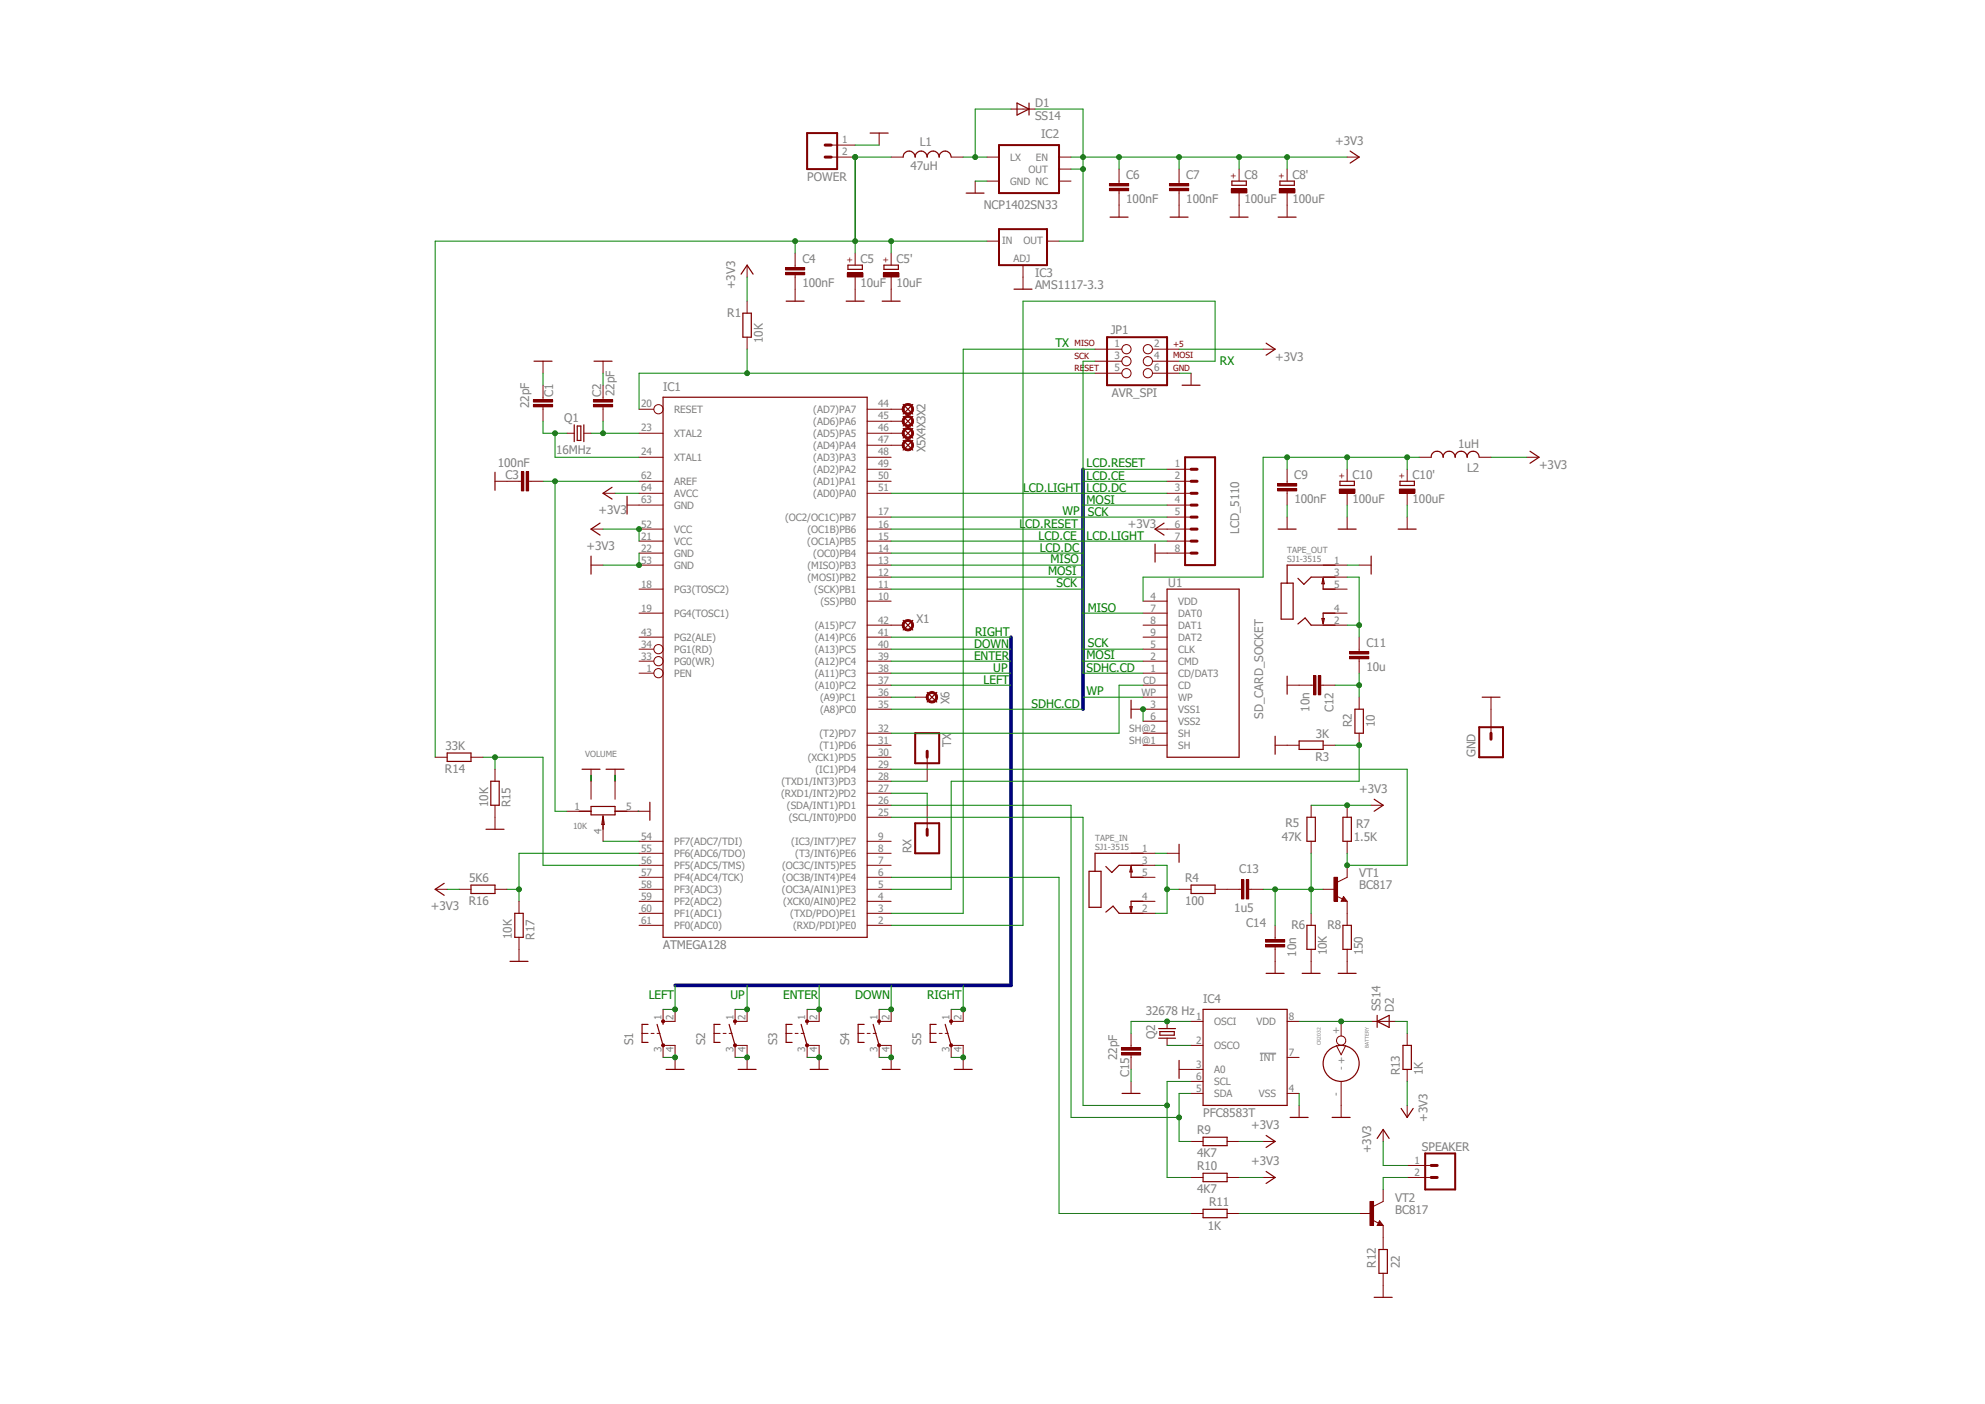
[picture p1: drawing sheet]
<svg xmlns="http://www.w3.org/2000/svg" width="420mm" height="297mm" viewBox="0 0 420 297" stroke-linecap="round" stroke-linejoin="round" font-family="sans-serif">
<defs><g id="words">
<g font-size="2.5" fill="#808080">
<text x="219" y="22.6">D1</text>
<text x="219" y="25.4">SS14</text>
<text x="220.3" y="29.2">IC2</text>
<text x="194.6" y="30.9">L1</text>
<text x="282.5" y="30.7">+3V3</text>
<text x="170.8" y="38.3">POWER</text>
<text x="192.7" y="36">47uH</text>
<text x="238.3" y="37.9">C6</text>
<text x="251" y="37.9">C7</text>
<text x="263.3" y="37.8">C8</text>
<text x="273.5" y="37.8">C8'</text>
<text x="208.1" y="44.2">NCP1402SN33</text>
<text x="238.3" y="43">100nF</text>
<text x="251" y="43">100nF</text>
<text x="263.3" y="42.9">100uF</text>
<text x="273.5" y="42.9">100uF</text>
<text x="169.8" y="55.7">C4</text>
<text x="182.1" y="55.6">C5</text>
<text x="189.7" y="55.6">C5'</text>
<text x="219" y="58.6">IC3</text>
<text x="155.5" y="61.2" transform="rotate(-90 155.5 61.2)">+3V3</text>
<text x="169.8" y="60.8">100nF</text>
<text x="182.1" y="60.7">10uF</text>
<text x="189.7" y="60.7">10uF</text>
<text x="219" y="61.2">AMS1117-3.3</text>
<text x="153.9" y="67">R1</text>
<text x="235" y="70.6">JP1</text>
<text x="161.4" y="72.6" transform="rotate(-90 161.4 72.6)">10K</text>
<text x="269.8" y="76.4">+3V3</text>
<text x="130" y="83.8" transform="rotate(-90 130 83.8)">22pF</text>
<text x="140.3" y="82.8">IC1</text>
<text x="112" y="86.3" transform="rotate(-90 112 86.3)">22pF</text>
<text x="117.1" y="84" transform="rotate(-90 117.1 84)">C1</text>
<text x="119.4" y="89.4">Q1</text>
<text x="127.2" y="84" transform="rotate(-90 127.2 84)">C2</text>
<text x="235.2" y="84">AVR_SPI</text>
<text x="117.6" y="96">16MHz</text>
<text x="195.8" y="95.7" transform="rotate(-90 195.8 95.7)">X5X4X3X2</text>
<text x="308.5" y="94.7">1uH</text>
<text x="105.3" y="98.9">100nF</text>
<text x="107" y="101.4">C3</text>
<text x="273.8" y="101.4">C9</text>
<text x="286.2" y="101.3">C10</text>
<text x="298.9" y="101.3">C10'</text>
<text x="310.4" y="99.8">L2</text>
<text x="325.6" y="99.3">+3V3</text>
<text x="273.9" y="106.5">100nF</text>
<text x="286.2" y="106.4">100uF</text>
<text x="298.9" y="106.4">100uF</text>
<text x="126.7" y="108.7">+3V3</text>
<text x="238.6" y="111.7">+3V3</text>
<text x="262.2" y="113" transform="rotate(-90 262.2 113)">LCD_5110</text>
<text x="124.1" y="116.2">+3V3</text>
<text x="247.2" y="124.1">U1</text>
<text x="193.9" y="131.9">X1</text>
<text x="289.1" y="137">C11</text>
<text x="289.1" y="142">10u</text>
<text x="200.9" y="149" transform="rotate(-90 200.9 149)">X6</text>
<text x="267.3" y="152.1" transform="rotate(-90 267.3 152.1)">SD_CARD_SOCKET</text>
<text x="277" y="150.6" transform="rotate(-90 277 150.6)">10n</text>
<text x="282.1" y="150.7" transform="rotate(-90 282.1 150.7)">C12</text>
<text x="286.1" y="153.8" transform="rotate(-90 286.1 153.8)">R2</text>
<text x="290.9" y="153.8" transform="rotate(-90 290.9 153.8)">10</text>
<text x="94.2" y="158.7">33K</text>
<text x="201.3" y="158" transform="rotate(-90 201.3 158)">TX</text>
<text x="278.3" y="161">R3</text>
<text x="278.4" y="156.1">3K</text>
<text x="312.2" y="160.2" transform="rotate(-90 312.2 160.2)">GND</text>
<text x="94.2" y="163.5">R14</text>
<text x="287.6" y="167.8">+3V3</text>
<text x="103.3" y="170.7" transform="rotate(-90 103.3 170.7)">10K</text>
<text x="108" y="170.8" transform="rotate(-90 108 170.8)">R15</text>
<text x="271.2" y="178">47K</text>
<text x="272" y="174.9">R5</text>
<text x="286.4" y="178">1.5K</text>
<text x="286.9" y="175.2">R7</text>
<text x="192.9" y="180.5" transform="rotate(-90 192.9 180.5)">RX</text>
<text x="262.2" y="184.7">C13</text>
<text x="287.6" y="185.6">VT1</text>
<text x="99.2" y="191.4">R16</text>
<text x="99.3" y="186.6">5K6</text>
<text x="250.7" y="191.4">100</text>
<text x="250.7" y="186.7">R4</text>
<text x="287.6" y="188.1">BC817</text>
<text x="91.1" y="192.4">+3V3</text>
<text x="261.2" y="192.8">1u5</text>
<text x="263.7" y="196.1">C14</text>
<text x="273.2" y="196.5">R6</text>
<text x="280.8" y="196.5">R8</text>
<text x="108.3" y="198.7" transform="rotate(-90 108.3 198.7)">10K</text>
<text x="113.1" y="198.8" transform="rotate(-90 113.1 198.8)">R17</text>
<text x="140.3" y="200.8">ATMEGA128</text>
<text x="274.2" y="202.4" transform="rotate(-90 274.2 202.4)">10n</text>
<text x="280.7" y="202.1" transform="rotate(-90 280.7 202.1)">10K</text>
<text x="288.3" y="202.1" transform="rotate(-90 288.3 202.1)">150</text>
<text x="242.4" y="214.8">32678 Hz</text>
<text x="254.6" y="212.3">IC4</text>
<text x="292.1" y="214" transform="rotate(-90 292.1 214)">SS14</text>
<text x="294.9" y="214" transform="rotate(-90 294.9 214)">D2</text>
<text x="133.9" y="221.2" transform="rotate(-90 133.9 221.2)">S1</text>
<text x="149.2" y="221.2" transform="rotate(-90 149.2 221.2)">S2</text>
<text x="164.4" y="221.2" transform="rotate(-90 164.4 221.2)">S3</text>
<text x="179.7" y="221.2" transform="rotate(-90 179.7 221.2)">S4</text>
<text x="194.9" y="221.2" transform="rotate(-90 194.9 221.2)">S5</text>
<text x="244.4" y="219.9" transform="rotate(-90 244.4 219.9)">Q2</text>
<text x="236.4" y="224.3" transform="rotate(-90 236.4 224.3)">22pF</text>
<text x="238.9" y="227.9" transform="rotate(-90 238.9 227.9)">C15</text>
<text x="296.2" y="227.5" transform="rotate(-90 296.2 227.5)">R13</text>
<text x="301" y="227.5" transform="rotate(-90 301 227.5)">1K</text>
<text x="253.3" y="239.9">R9</text>
<text x="254.6" y="236.4">PFC8583T</text>
<text x="264.7" y="238.9">+3V3</text>
<text x="302.1" y="237.3" transform="rotate(-90 302.1 237.3)">+3V3</text>
<text x="253.3" y="244.8">4K7</text>
<text x="290.1" y="244" transform="rotate(-90 290.1 244)">+3V3</text>
<text x="300.8" y="243.5">SPEAKER</text>
<text x="253.3" y="247.6">R10</text>
<text x="264.7" y="246.6">+3V3</text>
<text x="253.3" y="252.4">4K7</text>
<text x="255.8" y="255.2">R11</text>
<text x="295.2" y="256.7">BC817</text>
<text x="295.2" y="254.2">VT2</text>
<text x="255.5" y="260.3">1K</text>
<text x="291.1" y="268.1" transform="rotate(-90 291.1 268.1)">R12</text>
<text x="296.2" y="268.3" transform="rotate(-90 296.2 268.3)">22</text>
</g>
<g font-size="2.5" fill="#008000">
<text x="223.3" y="73.4">TX</text>
<text x="258.1" y="77.2">RX</text>
<text x="229.9" y="98.8">LCD.RESET</text>
<text x="229.9" y="101.6">LCD.CE</text>
<text x="216.5" y="104.1">LCD.LIGHT</text>
<text x="229.9" y="104.1">LCD.DC</text>
<text x="229.9" y="106.6">MOSI</text>
<text x="215.7" y="111.7">LCD.RESET</text>
<text x="224.8" y="108.9">WP</text>
<text x="230.2" y="109.2">SCK</text>
<text x="219.8" y="114.2">LCD.CE</text>
<text x="220" y="116.8">LCD.DC</text>
<text x="222.3" y="119">MISO</text>
<text x="229.9" y="114.2">LCD.LIGHT</text>
<text x="221.8" y="121.6">MOSI</text>
<text x="223.6" y="124.1">SCK</text>
<text x="230.2" y="129.5">MISO</text>
<text x="206.1" y="137.1">DOWN</text>
<text x="206.3" y="134.5">RIGHT</text>
<text x="230.2" y="136.8">SCK</text>
<text x="206.1" y="139.6">ENTER</text>
<text x="210.1" y="142.2">UP</text>
<text x="229.9" y="139.4">MOSI</text>
<text x="229.9" y="142.2">SDHC.CD</text>
<text x="208.1" y="144.7">LEFT</text>
<text x="218.2" y="149.8">SDHC.CD</text>
<text x="229.9" y="147">WP</text>
<text x="137.2" y="211.2">LEFT</text>
<text x="154.5" y="211.2">UP</text>
<text x="165.7" y="211.2">ENTER</text>
<text x="180.9" y="211.2">DOWN</text>
<text x="196.2" y="211.2">RIGHT</text>
</g>
<g font-size="2.1" fill="#808080">
<text x="178.2" y="30.4">1</text>
<text x="178.2" y="32.9">2</text>
<text x="213.7" y="34">LX</text>
<text x="219.2" y="34">EN</text>
<text x="213.7" y="39.1">GND NC</text>
<text x="217.6" y="36.5">OUT</text>
<text x="212" y="51.6">IN</text>
<text x="216.6" y="51.6">OUT</text>
<text x="214.4" y="55.3">ADJ</text>
<text x="235.8" y="73.5">1</text>
<text x="235.8" y="76">3</text>
<text x="244.2" y="73.5">2</text>
<text x="244.2" y="76">4</text>
<text x="235.8" y="78.6">5</text>
<text x="244.2" y="78.6">6</text>
<text x="135.7" y="86.2">20</text>
<text x="142.6" y="87.3">RESET</text>
<text x="172.1" y="89.9">(AD6)PA6</text>
<text x="172.1" y="87.3">(AD7)PA7</text>
<text x="185.8" y="88.7">45</text>
<text x="185.8" y="86.2">44</text>
<text x="135.7" y="91.3">23</text>
<text x="142.6" y="92.4">XTAL2</text>
<text x="172.1" y="92.4">(AD5)PA5</text>
<text x="172.1" y="95">(AD4)PA4</text>
<text x="185.8" y="91.3">46</text>
<text x="185.8" y="93.8">47</text>
<text x="135.7" y="101.4">62</text>
<text x="135.7" y="96.4">24</text>
<text x="142.6" y="97.5">XTAL1</text>
<text x="172.1" y="97.5">(AD3)PA3</text>
<text x="172.1" y="100">(AD2)PA2</text>
<text x="185.8" y="96.4">48</text>
<text x="185.8" y="98.9">49</text>
<text x="185.8" y="101.4">50</text>
<text x="248.5" y="98.9">1</text>
<text x="248.5" y="101.4">2</text>
<text x="135.7" y="104">64</text>
<text x="135.7" y="106.5">63</text>
<text x="142.6" y="105.1">AVCC</text>
<text x="142.6" y="107.7">GND</text>
<text x="142.6" y="102.6">AREF</text>
<text x="172.1" y="102.6">(AD1)PA1</text>
<text x="172.1" y="105.1">(AD0)PA0</text>
<text x="185.8" y="104">51</text>
<text x="248.5" y="104">3</text>
<text x="248.5" y="106.5">4</text>
<text x="135.7" y="111.6">52</text>
<text x="142.6" y="112.7">VCC</text>
<text x="166.1" y="110.2">(OC2/OC1C)PB7</text>
<text x="170.9" y="112.7">(OC1B)PB6</text>
<text x="185.8" y="109.1">17</text>
<text x="185.8" y="111.6">16</text>
<text x="248.5" y="109.1">5</text>
<text x="248.5" y="111.6">6</text>
<text x="135.7" y="114.1">21</text>
<text x="135.7" y="119.2">53</text>
<text x="135.7" y="116.7">22</text>
<text x="142.6" y="115.2">VCC</text>
<text x="142.6" y="117.8">GND</text>
<text x="170.8" y="115.2">(OC1A)PB5</text>
<text x="172.1" y="117.8">(OC0)PB4</text>
<text x="185.8" y="114.1">15</text>
<text x="185.8" y="116.7">14</text>
<text x="185.8" y="119.2">13</text>
<text x="248.5" y="114.1">7</text>
<text x="248.5" y="116.7">8</text>
<text x="282.3" y="119.2">1</text>
<text x="135.7" y="124.3">18</text>
<text x="142.6" y="120.3">GND</text>
<text x="142.6" y="125.4">PG3(TOSC2)</text>
<text x="170.9" y="120.3">(MISO)PB3</text>
<text x="170.9" y="122.9">(MOSI)PB2</text>
<text x="172.3" y="125.4">(SCK)PB1</text>
<text x="185.8" y="121.8">12</text>
<text x="185.8" y="124.3">11</text>
<text x="282.3" y="121.8">3</text>
<text x="282.3" y="124.3">5</text>
<text x="135.7" y="129.4">19</text>
<text x="142.6" y="130.5">PG4(TOSC1)</text>
<text x="173.6" y="127.9">(SS)PB0</text>
<text x="185.8" y="131.9">42</text>
<text x="185.8" y="126.8">10</text>
<text x="243.5" y="126.8">4</text>
<text x="243.5" y="129.4">7</text>
<text x="243.5" y="131.9">8</text>
<text x="249.3" y="127.9">VDD</text>
<text x="249.3" y="130.5">DAT0</text>
<text x="282.3" y="129.4">4</text>
<text x="282.3" y="131.9">2</text>
<text x="135.7" y="137">34</text>
<text x="135.7" y="134.5">43</text>
<text x="142.6" y="135.6">PG2(ALE)</text>
<text x="172.4" y="133">(A15)PC7</text>
<text x="172.4" y="135.6">(A14)PC6</text>
<text x="185.8" y="134.5">41</text>
<text x="185.8" y="137">40</text>
<text x="243.5" y="137">5</text>
<text x="243.5" y="134.5">9</text>
<text x="249.3" y="133">DAT1</text>
<text x="249.3" y="135.6">DAT2</text>
<text x="135.7" y="139.5">33</text>
<text x="136.8" y="142.1">1</text>
<text x="142.6" y="140.6">PG0(WR)</text>
<text x="142.6" y="138.1">PG1(RD)</text>
<text x="142.6" y="143.2">PEN</text>
<text x="172.4" y="138.1">(A13)PC5</text>
<text x="172.4" y="140.6">(A12)PC4</text>
<text x="172.4" y="143.2">(A11)PC3</text>
<text x="185.8" y="139.5">39</text>
<text x="185.8" y="142.1">38</text>
<text x="243.5" y="142.1">1</text>
<text x="243.5" y="139.5">2</text>
<text x="249.3" y="143.2">CD/DAT3</text>
<text x="249.3" y="140.6">CMD</text>
<text x="249.3" y="138.1">CLK</text>
<text x="172.4" y="145.7">(A10)PC2</text>
<text x="173.5" y="148.3">(A9)PC1</text>
<text x="185.8" y="144.6">37</text>
<text x="185.8" y="147.2">36</text>
<text x="185.8" y="149.7">35</text>
<text x="241.5" y="147.2">WP</text>
<text x="241.9" y="144.6">CD</text>
<text x="243.5" y="149.7">3</text>
<text x="249.3" y="148.3">WP</text>
<text x="249.3" y="145.7">CD</text>
<text x="173.4" y="155.9">(T2)PD7</text>
<text x="173.5" y="150.8">(A8)PC0</text>
<text x="185.8" y="154.8">32</text>
<text x="238.9" y="154.8">SH@2</text>
<text x="243.5" y="152.2">6</text>
<text x="249.3" y="150.8">VSS1</text>
<text x="249.3" y="153.3">VSS2</text>
<text x="249.3" y="155.9">SH</text>
<text x="170.9" y="161">(XCK1)PD5</text>
<text x="173.4" y="158.4">(T1)PD6</text>
<text x="185.8" y="157.3">31</text>
<text x="185.8" y="159.9">30</text>
<text x="238.9" y="157.3">SH@1</text>
<text x="249.3" y="158.4">SH</text>
<text x="165.4" y="166">(TXD1/INT3)PD3</text>
<text x="172.6" y="163.5">(IC1)PD4</text>
<text x="185.8" y="162.4">29</text>
<text x="185.8" y="164.9">28</text>
<text x="185.8" y="167.5">27</text>
<text x="121.6" y="171.3">1</text>
<text x="132.5" y="171.3">5</text>
<text x="165.3" y="168.6">(RXD1/INT2)PD2</text>
<text x="166.5" y="171.1">(SDA/INT1)PD1</text>
<text x="166.9" y="173.7">(SCL/INT0)PD0</text>
<text x="185.8" y="170">26</text>
<text x="185.8" y="172.6">25</text>
<text x="127.3" y="176.4" transform="rotate(-90 127.3 176.4)">4</text>
<text x="135.7" y="177.6">54</text>
<text x="142.6" y="178.7">PF7(ADC7/TDI)</text>
<text x="167.4" y="178.7">(IC3/INT7)PE7</text>
<text x="185.8" y="177.6">9</text>
<text x="135.7" y="185.3">57</text>
<text x="135.7" y="182.7">56</text>
<text x="135.7" y="180.2">55</text>
<text x="142.6" y="183.8">PF5(ADC5/TMS)</text>
<text x="142.6" y="181.3">PF6(ADC6/TDO)</text>
<text x="165.5" y="183.8">(OC3C/INT5)PE5</text>
<text x="168.3" y="181.3">(T3/INT6)PE6</text>
<text x="185.8" y="185.3">6</text>
<text x="185.8" y="182.7">7</text>
<text x="185.8" y="180.2">8</text>
<text x="241.6" y="180.2">1</text>
<text x="241.6" y="182.7">3</text>
<text x="241.6" y="185.3">5</text>
<text x="135.7" y="190.3">59</text>
<text x="135.7" y="187.8">58</text>
<text x="142.6" y="191.4">PF2(ADC2)</text>
<text x="142.6" y="188.9">PF3(ADC3)</text>
<text x="142.6" y="186.4">PF4(ADC4/TCK)</text>
<text x="165.4" y="188.9">(OC3A/AIN1)PE3</text>
<text x="165.5" y="186.4">(OC3B/INT4)PE4</text>
<text x="165.7" y="191.4">(XCK0/AIN0)PE2</text>
<text x="185.8" y="190.3">4</text>
<text x="185.8" y="187.8">5</text>
<text x="241.6" y="190.3">4</text>
<text x="135.7" y="195.4">61</text>
<text x="135.7" y="192.9">60</text>
<text x="142.6" y="196.5">PF0(ADC0)</text>
<text x="142.6" y="194">PF1(ADC1)</text>
<text x="167.2" y="194">(TXD/PDO)PE1</text>
<text x="167.8" y="196.5">(RXD/PDI)PE0</text>
<text x="185.8" y="195.4">2</text>
<text x="185.8" y="192.9">3</text>
<text x="241.6" y="192.9">2</text>
<text x="140" y="215.7" transform="rotate(-90 140 215.7)">1</text>
<text x="142.5" y="215.7" transform="rotate(-90 142.5 215.7)">2</text>
<text x="155.2" y="215.7" transform="rotate(-90 155.2 215.7)">1</text>
<text x="157.7" y="215.7" transform="rotate(-90 157.7 215.7)">2</text>
<text x="170.4" y="215.7" transform="rotate(-90 170.4 215.7)">1</text>
<text x="172.9" y="215.7" transform="rotate(-90 172.9 215.7)">2</text>
<text x="185.6" y="215.7" transform="rotate(-90 185.6 215.7)">1</text>
<text x="188.2" y="215.7" transform="rotate(-90 188.2 215.7)">2</text>
<text x="200.9" y="215.7" transform="rotate(-90 200.9 215.7)">1</text>
<text x="203.4" y="215.7" transform="rotate(-90 203.4 215.7)">2</text>
<text x="253.1" y="215.7">1</text>
<text x="272.7" y="215.7">8</text>
<text x="253.1" y="220.8">2</text>
<text x="256.9" y="216.8">OSCI</text>
<text x="256.9" y="221.9">OSCO</text>
<text x="265.9" y="216.8">VDD</text>
<text x="283.4" y="218.8" transform="rotate(-90 283.4 218.8)">+</text>
<text x="140" y="222.6" transform="rotate(-90 140 222.6)">3</text>
<text x="142.5" y="222.6" transform="rotate(-90 142.5 222.6)">4</text>
<text x="155.2" y="222.6" transform="rotate(-90 155.2 222.6)">3</text>
<text x="157.7" y="222.6" transform="rotate(-90 157.7 222.6)">4</text>
<text x="170.4" y="222.6" transform="rotate(-90 170.4 222.6)">3</text>
<text x="172.9" y="222.6" transform="rotate(-90 172.9 222.6)">4</text>
<text x="185.6" y="222.6" transform="rotate(-90 185.6 222.6)">3</text>
<text x="188.2" y="222.6" transform="rotate(-90 188.2 222.6)">4</text>
<text x="200.9" y="222.6" transform="rotate(-90 200.9 222.6)">3</text>
<text x="203.4" y="222.6" transform="rotate(-90 203.4 222.6)">4</text>
<text x="253.1" y="225.8">3</text>
<text x="256.9" y="227">A0</text>
<text x="266.6" y="224.5">INT</text>
<text x="272.7" y="223.3">7</text>
<text x="284.5" y="226.4" transform="rotate(-90 284.5 226.4)">- +</text>
<text x="253.1" y="230.9">5</text>
<text x="253.1" y="228.4">6</text>
<text x="256.9" y="232.1">SDA</text>
<text x="256.9" y="229.5">SCL</text>
<text x="266.4" y="232.1">VSS</text>
<text x="272.7" y="230.9">4</text>
<text x="283.4" y="231.9" transform="rotate(-90 283.4 231.9)">-</text>
<text x="299.3" y="246.2">1</text>
<text x="299.3" y="248.7">2</text>
</g>
<g font-size="1.8" fill="#800000">
<text x="261.6" y="37.9" transform="rotate(-90 261.6 37.9)">+</text>
<text x="271.7" y="37.9" transform="rotate(-90 271.7 37.9)">+</text>
<text x="180.3" y="55.7" transform="rotate(-90 180.3 55.7)">+</text>
<text x="188" y="55.7" transform="rotate(-90 188 55.7)">+</text>
<text x="227.4" y="75.9">SCK</text>
<text x="227.4" y="73.1">MISO</text>
<text x="248.2" y="75.8">MOSI</text>
<text x="248.2" y="73.4">+5</text>
<text x="227.4" y="78.4">RESET</text>
<text x="248.2" y="78.4">GND</text>
<text x="284.4" y="101.4" transform="rotate(-90 284.4 101.4)">+</text>
<text x="297.1" y="101.4" transform="rotate(-90 297.1 101.4)">+</text>
</g>
<g font-size="1.8" fill="#808080">
<text x="272.3" y="118.8">SJ1-3515</text>
<text x="272.3" y="117">TAPE_OUT</text>
<text x="123.8" y="160.2">VOLUME</text>
<text x="121.2" y="175.4">10K</text>
<text x="231.7" y="179.7">SJ1-3515</text>
<text x="231.7" y="178">TAPE_IN</text>
</g>
<g font-size="1.1" fill="#808080">
<text x="279.4" y="221" transform="rotate(-90 279.4 221)">CR2032</text>
<text x="289.6" y="221.7" transform="rotate(-90 289.6 221.7)">BATTERY</text>
</g>
</g></defs>
<path d="M266.6 222.8h3.4" fill="none" stroke="#808080" stroke-width=".21"/>
<path d="M140.3 84h43.2v114.3h-43.2zM323.7 95.5l1.9 1.2-1.9 1.3M284.3 190.2l.1 .2h-.4l.3-.5 .5 .6h-.8" fill="none" stroke="#800000" stroke-width=".25"/>
<g fill="none" stroke="#800000" stroke-width=".21">
<path d="M135.2 86.6h3.1M135.2 91.7h5.1M135.2 96.7h5.1M183.5 89.1h5.1M183.5 86.6h5.1M183.5 91.7h5.1M183.5 94.2h5.1M183.5 96.7h5.1M183.5 99.3h5.1M323.1 96.7h2.5M135.2 111.9h5.1M135.2 114.5h5.1"/>
<path d="M135.2 117h5.1M135.2 119.5h5.1M135.2 101.8h5.1M135.2 104.4h5.1M135.2 106.8h5.1M183.5 109.4h5.1M183.5 111.9h5.1M183.5 114.5h5.1M183.5 117h5.1M183.5 119.5h5.1M183.5 101.8h5.1M183.5 104.4h5.1"/>
<path d="M135.2 134.8h5.1M135.2 137.3h3.1M135.2 139.9h3.1M135.2 124.6h5.1M135.2 129.7h5.1M183.5 132.2h5.1M183.5 134.8h5.1M183.5 137.3h5.1M183.5 139.9h5.1M183.5 122.1h5.1M183.5 124.6h5.1M183.5 127.2h5.1"/>
<path d="M135.2 142.4h3.1M183.5 155.1h5.1M183.5 157.6h5.1M183.5 142.4h5.1M183.5 144.9h5.1M183.5 147.5h5.1M183.5 150h5.1M135.2 178h5.1M183.5 178h5.1M183.5 160.2h5.1M183.5 162.7h5.1M183.5 165.3h5.1"/>
<path d="M183.5 167.8h5.1M183.5 170.3h5.1M183.5 172.9h5.1M135.2 195.7h5.1M135.2 193.2h5.1M135.2 190.7h5.1M135.2 188.1h5.1M135.2 185.6h5.1M135.2 183h5.1M135.2 180.5h5.1M183.5 195.7h5.1M183.5 193.2h5.1"/>
<path d="M183.5 190.7h5.1M183.5 188.1h5.1M183.5 185.6h5.1M183.5 183h5.1M183.5 180.5h5.1M282.8 189.6l1.2 .6M284.3 189.7l.7 1h-1.2zM285 185.6l-2 1"/>
<circle cx="139.3" cy="86.6" r=".98"/>
<circle cx="139.3" cy="139.9" r=".98"/>
<circle cx="139.3" cy="137.3" r=".98"/>
<circle cx="139.3" cy="142.4" r=".98"/>
</g>
<path d="M282.2 185.6h.8v5.1h-.8z" fill-rule="evenodd" fill="#800000"/>
<g fill="none" stroke="#800000" stroke-width=".21">
<path d="M272.3 157.6h2.6M280 157.6h2.5M287.6 147.5v2.5M287.6 155.1v2.5M277.4 170.3v2.6M277.4 178v2.5M285 170.3v2.6M285 178v2.5M249.5 188.1h2.5M257.1 188.1h2.5M262.2 188.1h.5M264.2 188.1h.5"/>
<path d="M277.4 193.2v2.5M280 188.1h2.5M282.2 185.6h.8v5.1h-.8zM285 183v2.6M285 190.7v5M277.4 200.8v2.6M285 200.8v2.6"/>
</g>
<path d="M274.9 156.8h5.1v1.7h-5.1zM286.7 150h1.8v5.1h-1.8zM276.5 172.9h1.8v5.1h-1.8zM284.1 172.9h1.8v5.1h-1.8zM252 187.2h5.1v1.8h-5.1zM276.5 195.7h1.8v5.1h-1.8zM284.1 195.7h1.8v5.1h-1.8z" fill="none" stroke="#800000" stroke-width=".25"/>
<path d="M262.7 186.1h.5v4.1h-.5z" fill-rule="evenodd" fill="#800000"/>
<path d="M262.7 186.1h.5v4.1h-.5z" fill="none" stroke="#800000" stroke-width=".21"/>
<path d="M263.7 186.1h.5v4.1h-.5z" fill-rule="evenodd" fill="#800000"/>
<path d="M259.6 188.1h2.6M263.7 186.1h.5v4.1h-.5zM264.7 188.1h2.6M269.8 198.3v.5M269.8 200.3v.5" fill="none" stroke="#800000" stroke-width=".21"/>
<path d="M267.8 199.8h4v.5h-4z" fill-rule="evenodd" fill="#800000"/>
<path d="M267.8 199.8h4v.5h-4z" fill="none" stroke="#800000" stroke-width=".21"/>
<path d="M267.8 198.8h4v.5h-4z" fill-rule="evenodd" fill="#800000"/>
<path d="M287.6 137.3v.5M287.6 139.4v.5M267.8 198.8h4v.5h-4zM269.8 195.7v2.6M269.8 200.8v2.6" fill="none" stroke="#800000" stroke-width=".21"/>
<path d="M285.5 138.9h4.1v.5h-4.1z" fill-rule="evenodd" fill="#800000"/>
<path d="M285.5 138.9h4.1v.5h-4.1z" fill="none" stroke="#800000" stroke-width=".21"/>
<path d="M285.5 137.8h4.1v.5h-4.1z" fill-rule="evenodd" fill="#800000"/>
<path d="M285.5 137.8h4.1v.5h-4.1zM287.6 134.8v2.5M287.6 139.9v2.5M277.4 144.9h.5M279.4 144.9h.6" fill="none" stroke="#800000" stroke-width=".21"/>
<path d="M277.9 142.9h.5v4.1h-.5z" fill-rule="evenodd" fill="#800000"/>
<path d="M277.9 142.9h.5v4.1h-.5z" fill="none" stroke="#800000" stroke-width=".21"/>
<path d="M278.9 142.9h.5v4.1h-.5z" fill-rule="evenodd" fill="#800000"/>
<g fill="none" stroke="#800000" stroke-width=".21">
<path d="M231.7 73.9h5.6M231.7 76.4h5.6M231.7 79h5.6M243.8 73.9h5.7M243.8 76.4h5.7M243.8 79h5.7M241.9 139.9h5M241.9 127.2h5M241.9 137.3h5M241.9 129.7h5M241.9 132.2h5M241.9 134.8h5"/>
<path d="M241.9 144.9h5M241.9 157.6h5M241.9 142.4h5M241.9 150h5M241.9 152.6h5M241.9 147.5h5M241.9 155.1h5M269.8 157.6h2.5M272.3 144.9h5.1M278.9 142.9h.5v4.1h-.5zM280 144.9h2.5M290.1 170.3h2.6"/>
<path d="M135.8 218.6h1.3M137.8 218.6h.6M139 218.6h.7M140.3 216.1h2.5M269.8 203.4v2.5M277.4 203.4v2.5M285 203.4v2.5M140.3 221.1h2.5"/>
<circle cx="238.3" cy="79" r=".98"/>
<circle cx="238.3" cy="73.9" r=".98"/>
<circle cx="238.3" cy="76.4" r=".98"/>
<circle cx="242.9" cy="79" r=".98"/>
<circle cx="242.9" cy="76.4" r=".98"/>
<circle cx="242.9" cy="73.9" r=".98"/>
</g>
<path d="M246.9 124.6h15.3v35.6h-15.3zM269.8 155.7v3.9M272.3 143v3.9M290.7 169.1l2 1.2-2 1.3M137.1 216.7h-1.3v3.8h1.3M139 216.7l1.3 4.4M140.3 216.1v.6M267.9 205.9h3.8M275.5 205.9h3.8M283.1 205.9h3.8" fill="none" stroke="#800000" stroke-width=".25"/>
<path d="M234.2 71.3h12.7v10.2h-12.7z" fill="none" stroke="#800000" stroke-width=".42"/>
<path d="M140.1 220.9h.4v.5l-.2 .1-.2-.1-.1-.3z" fill-rule="evenodd" fill="#800000"/>
<path d="M140.1 220.9h.4v.5l-.2 .1-.2-.1-.1-.3z" fill="none" stroke="#800000" stroke-width=".21"/>
<path d="M140.1 215.8h.4v.5l-.2 .1-.2-.1-.1-.2z" fill-rule="evenodd" fill="#800000"/>
<path d="M140.1 215.8h.4v.5l-.2 .1-.2-.1-.1-.2zM140.3 213.5v2.6M142.8 213.5v2.6M151.1 218.6h1.3M153 218.6h.6M154.3 218.6h.6M155.5 216.1h2.6M140.3 221.1v2.6M142.8 221.1v2.6M155.5 221.1h2.6" fill="none" stroke="#800000" stroke-width=".21"/>
<path d="M152.4 216.7h-1.3v3.8h1.3M154.3 216.7l1.2 4.4M155.5 216.1v.6" fill="none" stroke="#800000" stroke-width=".25"/>
<path d="M155.3 220.9h.4l.2 .2-.2 .3-.2 .1-.2-.1z" fill-rule="evenodd" fill="#800000"/>
<path d="M155.3 220.9h.4l.2 .2-.2 .3-.2 .1-.2-.1z" fill="none" stroke="#800000" stroke-width=".21"/>
<path d="M155.3 215.8h.4l.2 .3-.2 .2-.2 .1-.2-.1z" fill-rule="evenodd" fill="#800000"/>
<path d="M155.3 215.8h.4l.2 .3-.2 .2-.2 .1-.2-.1zM155.5 213.5v2.6M158.1 213.5v2.6M166.3 218.6h1.3M168.2 218.6h.7M169.5 218.6h.6M170.8 216.1h2.5M155.5 221.1v2.6M158.1 221.1v2.6M170.8 221.1h2.5" fill="none" stroke="#800000" stroke-width=".21"/>
<path d="M167.6 216.7h-1.3v3.8h1.3M169.5 216.7l1.3 4.4M170.8 216.1v.6" fill="none" stroke="#800000" stroke-width=".25"/>
<path d="M170.5 220.9h.5l.1 .2-.1 .3-.2 .1-.3-.1z" fill-rule="evenodd" fill="#800000"/>
<path d="M170.5 220.9h.5l.1 .2-.1 .3-.2 .1-.3-.1z" fill="none" stroke="#800000" stroke-width=".21"/>
<path d="M170.5 215.8h.5l.1 .3-.1 .2-.2 .1-.3-.1z" fill-rule="evenodd" fill="#800000"/>
<path d="M170.5 215.8h.5l.1 .3-.1 .2-.2 .1-.3-.1zM170.8 213.5v2.6M173.3 213.5v2.6M181.6 218.6h1.2M183.5 218.6h.6M184.7 218.6h.7M186 216.1h2.6M170.8 221.1v2.6M173.3 221.1v2.6M186 221.1h2.6" fill="none" stroke="#800000" stroke-width=".21"/>
<path d="M182.8 216.7h-1.2v3.8h1.2M184.7 216.7l1.3 4.4M186 216.1v.6" fill="none" stroke="#800000" stroke-width=".25"/>
<path d="M185.8 220.9h.4v.5l-.2 .1-.2-.1z" fill-rule="evenodd" fill="#800000"/>
<path d="M185.8 220.9h.4v.5l-.2 .1-.2-.1z" fill="none" stroke="#800000" stroke-width=".21"/>
<path d="M185.8 215.8h.4v.5l-.2 .1-.2-.1z" fill-rule="evenodd" fill="#800000"/>
<path d="M185.8 215.8h.4v.5l-.2 .1-.2-.1zM186 213.5v2.6M188.6 213.5v2.6M196.8 218.6h1.3M198.7 218.6h.6M200 218.6h.6M201.3 216.1h2.5M186 221.1v2.6M188.6 221.1v2.6M201.3 221.1h2.5" fill="none" stroke="#800000" stroke-width=".21"/>
<path d="M198.1 216.7h-1.3v3.8h1.3M200 216.7l1.3 4.4M201.3 216.1v.6" fill="none" stroke="#800000" stroke-width=".25"/>
<path d="M201 220.9h.5v.5l-.2 .1-.3-.1z" fill-rule="evenodd" fill="#800000"/>
<path d="M201 220.9h.5v.5l-.2 .1-.3-.1z" fill="none" stroke="#800000" stroke-width=".21"/>
<path d="M201 215.8h.5v.5l-.2 .1-.3-.1z" fill-rule="evenodd" fill="#800000"/>
<g fill="none" stroke="#800000" stroke-width=".21">
<path d="M175.9 33.2h5M175.9 30.7h5M186 28.2v2.5M188.6 33.2h2.5M201.3 33.2h2.5M206.3 38.3v2.6M208.8 33.2h2.6M208.8 38.3h2.6M213.9 23.1h5.1M224.1 33.2h2.5M224.1 38.3h2.5M224.1 35.8h2.5"/>
<path d="M285 33.2h2.6M120 91.7h1.5M123.5 91.7h1.6M127.6 84v.5M127.6 86.1v.5M246.9 99.3h5.1M244.4 111.9h7.6M244.4 117h7.6M246.9 101.8h5.1M246.9 104.4h5.1M246.9 106.8h5.1M246.9 109.4h5.1"/>
<path d="M246.9 114.5h5.1M239.3 150h2.6M201 215.8h.5v.5l-.2 .1-.3-.1zM201.3 213.5v2.6M203.8 213.5v2.6M246.9 216.1v1.5M246.9 219.6v1.5M252 216.1h2.6M272.3 216.1h2.6M201.3 221.1v2.6M203.8 221.1v2.6M252 226.2h2.6"/>
<path d="M252 231.3h2.6M252 228.8h2.6M252 221.1h2.6M272.3 231.3h2.6M272.3 223.7h2.6"/>
</g>
<path d="M170.8 28.2h6.3v7.6h-6.3zM211.4 30.7h12.7v10.2h-12.7zM250.7 96.7h6.4v22.8h-6.4z" fill="none" stroke="#800000" stroke-width=".42"/>
<g fill="none" stroke="#800000" stroke-width=".25">
<path d="M184.1 28.2h3.8M191.1 33.2a1.27 1.27 0 0 1 1.3-1.2 1.27 1.27 0 0 1 1.2 1.2 1.27 1.27 0 0 1 1.3-1.2 1.27 1.27 0 0 1 1.3 1.2 1.27 1.27 0 0 1 1.2-1.2 1.27 1.27 0 0 1 1.3 1.2 1.27 1.27 0 0 1 1.3-1.2 1.27 1.27 0 0 1 1.3 1.2M215.2 21.8l2.5 1.3-2.5 1.2zM217.7 21.8v2.5M285.7 32l1.9 1.2-1.9 1.3M204.4 40.9h3.8M121.5 89.9v3.5M122.1 90.1h.8v3.1h-.8zM123.5 89.9v3.5M244.4 115.1v3.8M246.3 110.7l-1.9 1.2 1.9 1.3M239.3 148.1v3.8"/>
<path d="M245.2 217.6h3.5M245.2 219.6h3.5M245.4 218.2h3.1v.8h-3.1zM254.6 213.5h17.7v20.3h-17.7z"/>
</g>
<path d="M174.6 33.2h1.3M174.6 30.7h1.3M252 99.3h1.3M252 104.4h1.3M252 101.8h1.3M252 109.4h1.3M252 106.8h1.3M252 111.9h1.3M252 114.5h1.3M252 117h1.3" fill="none" stroke="#800000" stroke-width=".64"/>
<path d="M125.6 85.6h4v.5h-4z" fill-rule="evenodd" fill="#800000"/>
<path d="M125.6 85.6h4v.5h-4z" fill="none" stroke="#800000" stroke-width=".21"/>
<path d="M125.6 84.5h4v.5h-4z" fill-rule="evenodd" fill="#800000"/>
<path d="M114.9 84v.5M114.9 86.1v.5M125.6 84.5h4v.5h-4zM127.6 81.5v2.5M127.6 86.6v2.5" fill="none" stroke="#800000" stroke-width=".21"/>
<path d="M112.9 85.6h4v.5h-4z" fill-rule="evenodd" fill="#800000"/>
<path d="M112.9 85.6h4v.5h-4z" fill="none" stroke="#800000" stroke-width=".21"/>
<path d="M112.9 84.5h4v.5h-4z" fill-rule="evenodd" fill="#800000"/>
<path d="M114.9 76.4v2.6M127.6 76.4v2.6M112.9 84.5h4v.5h-4zM114.9 81.5v2.5M114.9 86.6v2.5M239.3 221.1v.6M239.3 223.2v.5M274.9 233.8v2.6M297.7 233.8v2.6" fill="none" stroke="#800000" stroke-width=".21"/>
<path d="M113 76.4h3.8M125.7 76.4h3.8M273 236.4h3.8M296.5 234.5l1.2 1.9 1.3-1.9" fill="none" stroke="#800000" stroke-width=".25"/>
<path d="M237.3 221.7h4v.5h-4z" fill-rule="evenodd" fill="#800000"/>
<path d="M237.3 221.7h4v.5h-4z" fill="none" stroke="#800000" stroke-width=".21"/>
<path d="M237.3 222.7h4v.5h-4z" fill-rule="evenodd" fill="#800000"/>
<g fill="none" stroke="#800000" stroke-width=".21">
<path d="M252 79v2.5M267.3 73.9h2.5M280 119.5h5M287.6 119.5h2.5M280 122.1h5M280 124.6h5M280 129.7h5M280 132.2h5M239.3 180.5h5.1M239.3 183h5.1M239.3 185.6h5.1M239.3 190.7h5.1"/>
<path d="M239.3 193.2h5.1M246.9 180.5h2.6M239.3 218.6v2.5M290.1 216.1h5.1M297.7 218.6v2.5M142.8 223.7v2.5M158.1 223.7v2.5M173.3 223.7v2.5M188.6 223.7v2.5M203.8 223.7v2.5M237.3 222.7h4v.5h-4zM239.3 223.7v2.5"/>
<path d="M239.3 228.8v2.5M249.5 226.2h2.5M283.8 233.8v2.6M297.7 226.2v2.6M252 241.5h2.6M252 249.1h2.6M259.6 241.5h2.6M259.6 249.1h2.6M267.3 241.5h2.5M267.3 249.1h2.5"/>
</g>
<g fill="none" stroke="#800000" stroke-width=".25">
<path d="M179.4 56.1h3.1v.9h-3.1zM267.9 72.6l1.9 1.3-1.9 1.2M250.1 81.5h3.8M282.5 119.5h-10.2v3.9M290.1 117.6v3.9M271.1 123.4h2.5v7.6h-2.5zM274.6 132l1.5-1.3 1.3 1.5h5.1M279.7 130.9h.5l-.2 1.1zM280 122.3v2.3h2.5M280 122.3l.2 1.2h-.5zM282.5 122.1h-5.1l-1.5 1.5-1.3-1.3M282.5 129.7h-2.5v2.2"/>
<path d="M249.5 178.6v3.8M230.4 184.3h2.6v7.6h-2.6zM234 193l1.5-1.3 1.3 1.5h5.1M239.1 191.8h.5l-.3 1.2zM239.3 183.3v2.3h2.6M239.3 183.3l.3 1.1h-.5zM241.9 180.5h-10.2v3.8M241.9 183h-5.1l-1.6 1.6-1.2-1.3M241.9 190.7h-2.6v2.1M291.4 216.1l2.5-1.3v2.5zM291.4 214.8v2.5M140.9 226.2h3.8"/>
<path d="M156.2 226.2h3.8M171.4 226.2h3.8M186.6 226.2h3.9M201.9 226.2h3.8M237.4 231.3h3.8M249.5 224.3v3.8M281.9 236.4h3.8M296.8 221.1h1.8v5.1h-1.8zM254.6 240.6h5v1.8h-5zM254.6 248.2h5v1.8h-5zM267.9 240.2l1.9 1.3-1.9 1.2M267.9 247.8l1.9 1.3-1.9 1.3"/>
</g>
<path d="M179.3 57.7h3.3v.9h-3.3z" fill-rule="evenodd" fill="#800000"/>
<path d="M179.3 57.7h3.3v.9h-3.3zM180.9 53.6v2.5M180.9 58.6v2.6" fill="none" stroke="#800000" stroke-width=".21"/>
<path d="M260.6 38.3h3.1v.9h-3.1z" fill="none" stroke="#800000" stroke-width=".25"/>
<path d="M260.5 40h3.3v.8h-3.3z" fill-rule="evenodd" fill="#800000"/>
<path d="M236.8 38.3v.5M260.5 40h3.3v.8h-3.3zM262.2 35.8v2.5M236.8 40.3v.6M262.2 40.9v2.5" fill="none" stroke="#800000" stroke-width=".21"/>
<path d="M234.7 39.8h4.1v.5h-4.1z" fill-rule="evenodd" fill="#800000"/>
<path d="M234.7 39.8h4.1v.5h-4.1z" fill="none" stroke="#800000" stroke-width=".21"/>
<path d="M234.7 38.8h4.1v.5h-4.1z" fill-rule="evenodd" fill="#800000"/>
<path d="M234.7 38.8h4.1v.5h-4.1zM236.8 35.8v2.5M236.8 40.9v5M262.2 43.4v2.5M180.9 61.2v2.5M125.1 119.5h2.5M125.1 111.9h2.5M132.7 106.8h2.5M290.4 258.1l1.2 .6M291.9 258.2l.8 1h-1.3zM292.7 254.2l-2.1 1" fill="none" stroke="#800000" stroke-width=".21"/>
<path d="M234.9 45.9h3.8M260.3 45.9h3.8M179 63.7h3.8M125.1 117.6v3.9M127 110.7l-1.9 1.2 1.9 1.3M132.7 105v3.8M291.9 258.7l.1 .3h-.4l.3-.5 .5 .6h-.8" fill="none" stroke="#800000" stroke-width=".25"/>
<path d="M289.9 254.2h.7v5h-.7z" fill-rule="evenodd" fill="#800000"/>
<g fill="none" stroke="#800000" stroke-width=".21">
<path d="M168.2 56.1v.5M168.2 58.1v.5M208.8 51h2.6M216.5 56.1v5.1M221.5 51h2.6M120 171.6h5.1M125.1 164v5.1M127.6 172.9v5.1M130.1 171.6h7.4M130.1 164v5.1M292.7 238.9v2.6M252 256.7h2.6"/>
<path d="M259.6 256.7h2.6M287.6 256.7h2.5M289.9 254.2h.7v5h-.7zM292.7 251.6v2.6M292.7 259.2v2.6M297.7 246.5h5.1M297.7 249.1h5.1M292.7 271.9v2.5"/>
</g>
<path d="M214.5 61.2h3.9M122.5 171.6h2.6M125.1 170.6h5v1.8h-5zM127.6 172.6v2.8M127.6 172.6l.2 1.8h-.5zM130.1 171.6h2.6M137.5 169.7v3.8M254.6 255.8h5v1.8h-5zM291.4 240.8l1.3-1.9 1.2 1.9M290.7 274.4h3.9" fill="none" stroke="#800000" stroke-width=".25"/>
<path d="M211.4 48.5h10.1v7.6h-10.1zM301.5 244h6.4v7.6h-6.4z" fill="none" stroke="#800000" stroke-width=".42"/>
<path d="M302.8 249.1h1.3M302.8 246.5h1.3" fill="none" stroke="#800000" stroke-width=".64"/>
<path d="M166.2 57.6h4.1v.5h-4.1z" fill-rule="evenodd" fill="#800000"/>
<path d="M166.2 57.6h4.1v.5h-4.1z" fill="none" stroke="#800000" stroke-width=".21"/>
<path d="M166.2 56.6h4.1v.5h-4.1z" fill-rule="evenodd" fill="#800000"/>
<path d="M158.1 56.1v2.5M166.2 56.6h4.1v.5h-4.1zM168.2 53.6v2.5M168.2 58.6v5.1M158.1 63.7v2.6M158.1 71.3v2.6M109.8 101.8h.5M111.8 101.8h.6M127.6 104.4h2.5M292.7 261.8v2.5M292.7 269.4v2.5" fill="none" stroke="#800000" stroke-width=".21"/>
<path d="M156.8 58l1.3-1.9 1.2 1.9M157.2 66.3h1.8v5h-1.8zM166.3 63.7h3.8M129.5 103.1l-1.9 1.3 1.9 1.2M291.8 264.3h1.7v5.1h-1.7z" fill="none" stroke="#800000" stroke-width=".25"/>
<path d="M111.3 99.8h.5v4h-.5z" fill-rule="evenodd" fill="#800000"/>
<path d="M111.3 99.8h.5v4h-.5z" fill="none" stroke="#800000" stroke-width=".21"/>
<path d="M110.3 99.8h.5v4h-.5z" fill-rule="evenodd" fill="#800000"/>
<path d="M110.3 99.8h.5v4h-.5zM104.7 101.8h5.1M112.4 101.8h2.5M272.3 101.8v.5M272.3 103.8v.6" fill="none" stroke="#800000" stroke-width=".21"/>
<path d="M104.7 99.9v3.8" fill="none" stroke="#800000" stroke-width=".25"/>
<path d="M270.3 103.3h4.1v.5h-4.1z" fill-rule="evenodd" fill="#800000"/>
<path d="M270.3 103.3h4.1v.5h-4.1z" fill="none" stroke="#800000" stroke-width=".21"/>
<path d="M270.3 102.3h4.1v.5h-4.1z" fill-rule="evenodd" fill="#800000"/>
<g fill="none" stroke="#800000" stroke-width=".21">
<path d="M272.3 99.3v2.5M270.3 102.3h4.1v.5h-4.1zM272.3 104.4v2.4M272.3 109.4v2.5M125.1 162.7v2.6M130.1 162.7v2.6M283.8 216.1v3.1M282.7 221.1l1.1 2 .9-2M283.8 228.8v5"/>
<circle cx="283.8" cy="220.1" r=".98"/>
</g>
<g fill="none" stroke="#800000" stroke-width=".25">
<path d="M270.4 111.9h3.8M191.1 131.2l2 2.1M193.1 131.2l-2 2.1M123.1 162.7h3.9M128.2 162.7h3.8"/>
<circle cx="283.8" cy="225" r="3.8"/>
</g>
<path d="M191.2 131.4a1.21 1.21 0 0 1 1.9 .2 1.21 1.21 0 0 1-.7 1.8 1.21 1.21 0 0 1-1.5-1.2h.4a.81 .81 0 0 1 1-.7 .81 .81 0 0 1 .4 1.3 .81 .81 0 0 1-1.4-.2v-.4h-.4z" fill-rule="evenodd" fill="#800000"/>
<path d="M188.6 132.2h2.5M191.2 131.4a1.21 1.21 0 0 1 1.9 .2 1.21 1.21 0 0 1-.7 1.8 1.21 1.21 0 0 1-1.5-1.2h.4a.81 .81 0 0 1 1-.7 .81 .81 0 0 1 .4 1.3 .81 .81 0 0 1-1.4-.2v-.4h-.4z" fill="none" stroke="#800000" stroke-width=".21"/>
<path d="M191.1 85.6l2 2M193.1 85.6l-2 2" fill="none" stroke="#800000" stroke-width=".25"/>
<path d="M191.2 85.7a1.22 1.22 0 0 1 1.9 .2 1.22 1.22 0 0 1-.6 1.8 1.22 1.22 0 0 1-1.6-1.1h.4a.81 .81 0 0 1 1-.9 .81 .81 0 0 1 .4 1.3 .81 .81 0 0 1-1.4-.1v-.3h-.4z" fill-rule="evenodd" fill="#800000"/>
<path d="M188.6 86.6h2.5M191.2 85.7a1.22 1.22 0 0 1 1.9 .2 1.22 1.22 0 0 1-.6 1.8 1.22 1.22 0 0 1-1.6-1.1h.4a.81 .81 0 0 1 1-.9 .81 .81 0 0 1 .4 1.3 .81 .81 0 0 1-1.4-.1v-.3h-.4z" fill="none" stroke="#800000" stroke-width=".21"/>
<path d="M191.1 88.1l2 2M193.1 88.1l-2 2" fill="none" stroke="#800000" stroke-width=".25"/>
<path d="M191.2 88.2a1.22 1.22 0 0 1 1.9 .2 1.22 1.22 0 0 1-.6 1.8 1.22 1.22 0 0 1-1.6-1.1h.4a.81 .81 0 0 1 1-.8 .81 .81 0 0 1 .4 1.3 .81 .81 0 0 1-1.4-.2v-.3h-.4z" fill-rule="evenodd" fill="#800000"/>
<path d="M188.6 89.1h2.5M191.2 88.2a1.22 1.22 0 0 1 1.9 .2 1.22 1.22 0 0 1-.6 1.8 1.22 1.22 0 0 1-1.6-1.1h.4a.81 .81 0 0 1 1-.8 .81 .81 0 0 1 .4 1.3 .81 .81 0 0 1-1.4-.2v-.3h-.4z" fill="none" stroke="#800000" stroke-width=".21"/>
<path d="M191.1 90.6l2 2.1M193.1 90.6l-2 2.1" fill="none" stroke="#800000" stroke-width=".25"/>
<path d="M191.2 90.8a1.22 1.22 0 0 1 1.9 .2 1.22 1.22 0 0 1-.6 1.8 1.22 1.22 0 0 1-1.6-1.1h.4a.81 .81 0 0 1 1-.9 .81 .81 0 0 1 .4 1.3 .81 .81 0 0 1-1.4-.2v-.2h-.4z" fill-rule="evenodd" fill="#800000"/>
<path d="M188.6 91.7h2.5M191.2 90.8a1.22 1.22 0 0 1 1.9 .2 1.22 1.22 0 0 1-.6 1.8 1.22 1.22 0 0 1-1.6-1.1h.4a.81 .81 0 0 1 1-.9 .81 .81 0 0 1 .4 1.3 .81 .81 0 0 1-1.4-.2v-.2h-.4z" fill="none" stroke="#800000" stroke-width=".21"/>
<path d="M191.1 93.2l2 2M193.1 93.2l-2 2" fill="none" stroke="#800000" stroke-width=".25"/>
<path d="M191.2 93.3a1.22 1.22 0 0 1 1.9 .2 1.22 1.22 0 0 1-.6 1.8 1.22 1.22 0 0 1-1.6-1.1h.4a.81 .81 0 0 1 1-.8 .81 .81 0 0 1 .4 1.2 .81 .81 0 0 1-1.4-.1v-.3h-.4z" fill-rule="evenodd" fill="#800000"/>
<path d="M188.6 94.2h2.5M191.2 93.3a1.22 1.22 0 0 1 1.9 .2 1.22 1.22 0 0 1-.6 1.8 1.22 1.22 0 0 1-1.6-1.1h.4a.81 .81 0 0 1 1-.8 .81 .81 0 0 1 .4 1.2 .81 .81 0 0 1-1.4-.1v-.3h-.4z" fill="none" stroke="#800000" stroke-width=".21"/>
<path d="M283.5 101.8h3.1v.9h-3.1z" fill="none" stroke="#800000" stroke-width=".25"/>
<path d="M283.4 103.5h3.3v.8h-3.3z" fill-rule="evenodd" fill="#800000"/>
<path d="M285 99.3v2.5M283.4 103.5h3.3v.8h-3.3zM285 104.4v2.4M285 109.4v2.5" fill="none" stroke="#800000" stroke-width=".21"/>
<path d="M283.1 111.9h3.8M196.2 146.5l2 2M198.2 146.5l-2 2" fill="none" stroke="#800000" stroke-width=".25"/>
<path d="M196.3 146.6a1.21 1.21 0 0 1 1.9 .3 1.21 1.21 0 0 1-.7 1.8 1.21 1.21 0 0 1-1.5-1.2h.3a.81 .81 0 0 1 1.1-.8 .81 .81 0 0 1 .4 1.3 .81 .81 0 0 1-1.4-.2l-.1-.3h-.3z" fill-rule="evenodd" fill="#800000"/>
<path d="M193.6 147.5h2.6M196.3 146.6a1.21 1.21 0 0 1 1.9 .3 1.21 1.21 0 0 1-.7 1.8 1.21 1.21 0 0 1-1.5-1.2h.3a.81 .81 0 0 1 1.1-.8 .81 .81 0 0 1 .4 1.3 .81 .81 0 0 1-1.4-.2l-.1-.3h-.3zM92.1 160.2h2.5M99.7 160.2h2.5M104.7 162.7v2.6M104.7 170.3v5.1M92.1 188.1h2.5M97.2 188.1h2.5M104.7 188.1h2.6M109.8 190.7v2.5M109.8 198.3v5.1" fill="none" stroke="#800000" stroke-width=".21"/>
<path d="M187 56.1h3.1v.9h-3.1zM94.6 159.3h5.1v1.8h-5.1zM102.8 175.4h3.8M103.8 165.3h1.8v5h-1.8zM94 186.9l-1.9 1.2 1.9 1.3M99.7 187.2h5v1.8h-5zM108.9 193.2h1.8v5.1h-1.8zM107.9 203.4h3.8" fill="none" stroke="#800000" stroke-width=".25"/>
<path d="M186.9 57.7h3.3v.9h-3.3z" fill-rule="evenodd" fill="#800000"/>
<path d="M249.5 38.3v.5M186.9 57.7h3.3v.9h-3.3zM188.6 53.6v2.5M188.6 58.6v5.1M249.5 40.3v.6" fill="none" stroke="#800000" stroke-width=".21"/>
<path d="M186.6 63.7h3.9" fill="none" stroke="#800000" stroke-width=".25"/>
<path d="M247.4 39.8h4.1v.5h-4.1z" fill-rule="evenodd" fill="#800000"/>
<path d="M247.4 39.8h4.1v.5h-4.1z" fill="none" stroke="#800000" stroke-width=".21"/>
<path d="M247.4 38.8h4.1v.5h-4.1z" fill-rule="evenodd" fill="#800000"/>
<path d="M247.4 38.8h4.1v.5h-4.1zM249.5 35.8v2.5M249.5 40.9v5M300.3 96.7h2.5M313 96.7h2.5" fill="none" stroke="#800000" stroke-width=".21"/>
<path d="M247.6 45.9h3.8M302.8 96.7a1.27 1.27 0 0 1 1.3-1.2 1.27 1.27 0 0 1 1.3 1.2 1.27 1.27 0 0 1 1.2-1.2 1.27 1.27 0 0 1 1.3 1.2 1.27 1.27 0 0 1 1.3-1.2 1.27 1.27 0 0 1 1.2 1.2 1.27 1.27 0 0 1 1.3-1.2 1.27 1.27 0 0 1 1.3 1.2M296.2 101.8h3.1v.9h-3.1z" fill="none" stroke="#800000" stroke-width=".25"/>
<path d="M296.1 103.5h3.3v.8h-3.3z" fill-rule="evenodd" fill="#800000"/>
<path d="M297.7 99.3v2.5M296.1 103.5h3.3v.8h-3.3zM297.7 104.4v2.4M297.7 109.4v2.5" fill="none" stroke="#800000" stroke-width=".21"/>
<path d="M270.8 38.3h3.1v.9h-3.1zM295.8 111.9h3.8" fill="none" stroke="#800000" stroke-width=".25"/>
<path d="M270.7 40h3.3v.8h-3.3z" fill-rule="evenodd" fill="#800000"/>
<path d="M270.7 40h3.3v.8h-3.3zM272.3 35.8v2.5M272.3 40.9v5M315.5 147.5v7.6M196.2 160.2v5.1M196.2 170.3v5.1" fill="none" stroke="#800000" stroke-width=".21"/>
<path d="M270.4 45.9h3.8M313.6 147.5h3.8" fill="none" stroke="#800000" stroke-width=".25"/>
<path d="M193.6 155.1h5.1v6.4h-5.1zM313 153.8h5v6.4h-5zM193.6 174.2h5.1v6.3h-5.1z" fill="none" stroke="#800000" stroke-width=".42"/>
<path d="M196.2 158.9v1.3M315.5 155.1v1.3M196.2 175.4v1.3" fill="none" stroke="#800000" stroke-width=".64"/>
<path d="M229.2 99.3v50.7M213.9 134.8v73.6h-71.1" fill="none" stroke="#000080" stroke-width=".76"/>
<path d="M206.3 38.3h2.5M241.9 150v2.6" fill="none" stroke="#008000" stroke-width=".21"/>
<circle cx="241.8" cy="150" r=".51" fill="#008000"/>
<g fill="none" stroke="#008000" stroke-width=".21">
<path d="M114.9 79v2.5M127.6 79v2.5M140.3 223.7h2.5M239.3 226.2v2.6M274.9 231.3v2.5"/>
<circle cx="241.8" cy="150" r=".51"/>
</g>
<circle cx="142.8" cy="223.7" r=".51" fill="#008000"/>
<g fill="none" stroke="#008000" stroke-width=".21">
<path d="M155.5 223.7h2.6"/>
<circle cx="142.8" cy="223.7" r=".51"/>
</g>
<circle cx="158.1" cy="223.7" r=".51" fill="#008000"/>
<g fill="none" stroke="#008000" stroke-width=".21">
<path d="M170.8 223.7h2.5"/>
<circle cx="158.1" cy="223.7" r=".51"/>
</g>
<circle cx="173.3" cy="223.7" r=".51" fill="#008000"/>
<g fill="none" stroke="#008000" stroke-width=".21">
<path d="M186 223.7h2.6"/>
<circle cx="173.3" cy="223.7" r=".51"/>
</g>
<circle cx="188.5" cy="223.7" r=".51" fill="#008000"/>
<g fill="none" stroke="#008000" stroke-width=".21">
<path d="M201.3 223.7h2.5"/>
<circle cx="188.5" cy="223.7" r=".51"/>
</g>
<circle cx="203.8" cy="223.7" r=".51" fill="#008000"/>
<g fill="none" stroke="#008000" stroke-width=".21">
<path d="M180.9 30.7h5.1M249.5 79h2.5M135.2 117v2.5h-7.6M285 119.5h2.6M244.4 180.5h2.5"/>
<circle cx="203.8" cy="223.7" r=".51"/>
</g>
<circle cx="135.2" cy="119.5" r=".51" fill="#008000"/>
<g fill="none" stroke="#008000" stroke-width=".21">
<path d="M272.3 106.8v2.6M285 106.8v2.6M297.7 106.8v2.6M125.1 164v1.3M130.1 164v1.3M135 171.6h.2M277.4 170.3h12.7"/>
<circle cx="135.2" cy="119.5" r=".51"/>
</g>
<circle cx="285" cy="170.3" r=".51" fill="#008000"/>
<g fill="none" stroke="#008000" stroke-width=".21">
<path d="M219 23.1h10.2v12.7h-2.6M226.6 33.2h2.6"/>
<circle cx="285" cy="170.3" r=".51"/>
</g>
<circle cx="229.1" cy="33.2" r=".51" fill="#008000"/>
<g fill="none" stroke="#008000" stroke-width=".21">
<path d="M229.2 33.2h55.8M236.8 33.2v2.6M262.2 33.2v2.6"/>
<circle cx="229.1" cy="33.2" r=".51"/>
</g>
<circle cx="236.8" cy="33.2" r=".51" fill="#008000"/>
<circle cx="236.8" cy="33.2" r=".51" fill="none" stroke="#008000" stroke-width=".21"/>
<circle cx="262.2" cy="33.2" r=".51" fill="#008000"/>
<g fill="none" stroke="#008000" stroke-width=".21">
<path d="M229.2 35.8v15.2h-5.1"/>
<circle cx="262.2" cy="33.2" r=".51"/>
</g>
<circle cx="229.1" cy="35.8" r=".51" fill="#008000"/>
<g fill="none" stroke="#008000" stroke-width=".21">
<path d="M249.5 33.2v2.6"/>
<circle cx="229.1" cy="35.8" r=".51"/>
</g>
<circle cx="249.5" cy="33.2" r=".51" fill="#008000"/>
<g fill="none" stroke="#008000" stroke-width=".21">
<path d="M272.3 33.2v2.6"/>
<circle cx="249.5" cy="33.2" r=".51"/>
</g>
<circle cx="272.3" cy="33.2" r=".51" fill="#008000"/>
<g fill="none" stroke="#008000" stroke-width=".21">
<path d="M249.5 73.9h17.8M127.6 111.9h7.6v2.6M297.7 228.8v5M262.2 241.5h5.1M262.2 249.1h5.1"/>
<circle cx="272.3" cy="33.2" r=".51"/>
</g>
<circle cx="135.2" cy="111.9" r=".51" fill="#008000"/>
<g fill="none" stroke="#008000" stroke-width=".21">
<path d="M158.1 58.6v5.1M315.5 96.7h7.6M130.1 104.4h5.1M188.6 162.7h109.1v20.3h-12.7v-2.5M94.6 188.1h2.6M292.7 241.5v5h5"/>
<circle cx="135.2" cy="111.9" r=".51"/>
</g>
<circle cx="285" cy="183" r=".51" fill="#008000"/>
<g fill="none" stroke="#008000" stroke-width=".21">
<path d="M267.3 188.1h12.7M269.8 188.1v7.6M277.4 180.5v12.7"/>
<circle cx="285" cy="183" r=".51"/>
</g>
<circle cx="269.8" cy="188.1" r=".51" fill="#008000"/>
<circle cx="269.8" cy="188.1" r=".51" fill="none" stroke="#008000" stroke-width=".21"/>
<circle cx="277.4" cy="188.1" r=".51" fill="#008000"/>
<g fill="none" stroke="#008000" stroke-width=".21">
<path d="M282.5 144.9h5.1M287.6 142.4v5.1"/>
<circle cx="277.4" cy="188.1" r=".51"/>
</g>
<circle cx="287.6" cy="144.9" r=".51" fill="#008000"/>
<g fill="none" stroke="#008000" stroke-width=".21">
<path d="M203.8 33.2h5M213.9 23.1h-7.6v10.1"/>
<circle cx="287.6" cy="144.9" r=".51"/>
</g>
<circle cx="206.3" cy="33.2" r=".51" fill="#008000"/>
<g fill="none" stroke="#008000" stroke-width=".21">
<path d="M188.6 33.2h-7.7v20.4"/>
<circle cx="206.3" cy="33.2" r=".51"/>
</g>
<circle cx="180.9" cy="33.2" r=".51" fill="#008000"/>
<g fill="none" stroke="#008000" stroke-width=".21">
<path d="M180.9 33.2v17.8M188.6 51h20.2"/>
<circle cx="180.9" cy="33.2" r=".51"/>
</g>
<circle cx="180.9" cy="33.2" r=".51" fill="#008000"/>
<g fill="none" stroke="#008000" stroke-width=".21">
<path d="M168.2 51v2.6"/>
<circle cx="180.9" cy="33.2" r=".51"/>
</g>
<circle cx="180.9" cy="51" r=".51" fill="#008000"/>
<g fill="none" stroke="#008000" stroke-width=".21">
<path d="M188.6 53.6v-2.6h-96.5v109.2"/>
<circle cx="180.9" cy="51" r=".51"/>
</g>
<circle cx="168.2" cy="51" r=".51" fill="#008000"/>
<circle cx="168.2" cy="51" r=".51" fill="none" stroke="#008000" stroke-width=".21"/>
<circle cx="188.5" cy="51" r=".51" fill="#008000"/>
<g fill="none" stroke="#008000" stroke-width=".21">
<path d="M231.7 76.4h-2.5v66h12.7M114.9 89.1v2.6h2.5v5h17.8M229.2 99.3h17.7M188.6 119.5h40.6M188.6 117h40.6M188.6 104.4h58.3M188.6 114.5h58.3M188.6 111.9h40.6M229.2 106.8h17.7M229.2 109.4h17.7M229.2 101.8h17.7M188.6 122.1h40.6"/>
<path d="M188.6 124.6h40.6M229.2 129.7h12.7M229.2 139.9h12.7M229.2 137.3h12.7M188.6 150h40.6"/>
<circle cx="188.5" cy="51" r=".51"/>
</g>
<circle cx="117.4" cy="91.7" r=".51" fill="#008000"/>
<g fill="none" stroke="#008000" stroke-width=".21">
<path d="M117.4 91.7h2.6M125.1 91.7h10.1M127.6 89.1v2.6"/>
<circle cx="117.4" cy="91.7" r=".51"/>
</g>
<circle cx="127.6" cy="91.7" r=".51" fill="#008000"/>
<g fill="none" stroke="#008000" stroke-width=".21">
<path d="M252 216.1h-12.7v2.5"/>
<circle cx="127.6" cy="91.7" r=".51"/>
</g>
<circle cx="246.9" cy="216.1" r=".51" fill="#008000"/>
<g fill="none" stroke="#008000" stroke-width=".21">
<path d="M274.9 216.1h15.2M246.9 221.1h5.1"/>
<circle cx="246.9" cy="216.1" r=".51"/>
</g>
<circle cx="283.8" cy="216.1" r=".51" fill="#008000"/>
<g fill="none" stroke="#008000" stroke-width=".21">
<path d="M140.3 213.5h2.5M295.2 216.1h2.5v2.5"/>
<circle cx="283.8" cy="216.1" r=".51"/>
</g>
<circle cx="142.8" cy="213.5" r=".51" fill="#008000"/>
<g fill="none" stroke="#008000" stroke-width=".21">
<path d="M188.6 144.9h25.3M142.8 208.4v5.1M155.5 213.5h2.6"/>
<circle cx="142.8" cy="213.5" r=".51"/>
</g>
<circle cx="158.1" cy="213.5" r=".51" fill="#008000"/>
<g fill="none" stroke="#008000" stroke-width=".21">
<path d="M188.6 142.4h25.3M158.1 208.4v5.1M170.8 213.5h2.5"/>
<circle cx="158.1" cy="213.5" r=".51"/>
</g>
<circle cx="173.3" cy="213.5" r=".51" fill="#008000"/>
<g fill="none" stroke="#008000" stroke-width=".21">
<path d="M188.6 139.9h25.3M173.3 208.4v5.1M186 213.5h2.6"/>
<circle cx="173.3" cy="213.5" r=".51"/>
</g>
<circle cx="188.5" cy="213.5" r=".51" fill="#008000"/>
<g fill="none" stroke="#008000" stroke-width=".21">
<path d="M188.6 137.3h25.3M188.6 208.4v5.1M201.3 213.5h2.5"/>
<circle cx="188.5" cy="213.5" r=".51"/>
</g>
<circle cx="203.8" cy="213.5" r=".51" fill="#008000"/>
<g fill="none" stroke="#008000" stroke-width=".21">
<path d="M158.1 73.9v5.1M231.7 79h-96.5v7.6M188.6 134.8h25.3M203.8 208.4v5.1"/>
<circle cx="203.8" cy="213.5" r=".51"/>
</g>
<circle cx="158.1" cy="79" r=".51" fill="#008000"/>
<g fill="none" stroke="#008000" stroke-width=".21">
<path d="M231.7 73.9h-27.9v119.3h-15.2M249.5 76.4h7.6v-12.7h-40.6v132h-27.9M244.4 183h2.5v10.2h-2.5M246.9 188.1h2.6"/>
<circle cx="158.1" cy="79" r=".51"/>
</g>
<circle cx="246.9" cy="188.1" r=".51" fill="#008000"/>
<g fill="none" stroke="#008000" stroke-width=".21">
<path d="M285 122.1h2.6v12.7M285 132.2h2.6"/>
<circle cx="246.9" cy="188.1" r=".51"/>
</g>
<circle cx="287.6" cy="132.2" r=".51" fill="#008000"/>
<g fill="none" stroke="#008000" stroke-width=".21">
<path d="M188.6 172.9h40.6v60.9h17.7M252 228.8h-5.1v20.3h5.1"/>
<circle cx="287.6" cy="132.2" r=".51"/>
</g>
<circle cx="246.9" cy="233.8" r=".51" fill="#008000"/>
<g fill="none" stroke="#008000" stroke-width=".21">
<path d="M188.6 170.3h38v66.1h22.9M252 231.3h-2.5v10.2h2.5"/>
<circle cx="246.9" cy="233.8" r=".51"/>
</g>
<circle cx="249.5" cy="236.4" r=".51" fill="#008000"/>
<g fill="none" stroke="#008000" stroke-width=".21">
<path d="M282.5 157.6h5.1M287.6 165.3h-86.3v22.8h-12.7"/>
<circle cx="249.5" cy="236.4" r=".51"/>
</g>
<circle cx="287.6" cy="157.6" r=".51" fill="#008000"/>
<g fill="none" stroke="#008000" stroke-width=".21">
<path d="M114.9 101.8h20.3M117.4 101.8v69.8h2.6M241.9 144.9h-5.1v10.2h-48.2M287.6 157.6v7.7M188.6 185.6h35.5v71.1h27.9M262.2 256.7h25.4M297.7 249.1h-5v2.5"/>
<circle cx="287.6" cy="157.6" r=".51"/>
</g>
<circle cx="117.4" cy="101.8" r=".51" fill="#008000"/>
<g fill="none" stroke="#008000" stroke-width=".21">
<path d="M188.6 109.4h40.6M188.6 147.5h5M229.2 147.5h12.7M127.6 178h7.6M107.3 188.1h2.5M135.2 180.5h-25.4v10.2"/>
<circle cx="117.4" cy="101.8" r=".51"/>
</g>
<circle cx="109.8" cy="188.1" r=".51" fill="#008000"/>
<g fill="none" stroke="#008000" stroke-width=".21">
<path d="M102.2 160.2h12.7v22.8h20.3M104.7 160.2v2.5"/>
<circle cx="109.8" cy="188.1" r=".51"/>
</g>
<circle cx="104.7" cy="160.2" r=".51" fill="#008000"/>
<g fill="none" stroke="#008000" stroke-width=".21">
<path d="M285 96.7v2.6M300.3 96.7h-33v25.4h-25.4v5.1"/>
<circle cx="104.7" cy="160.2" r=".51"/>
</g>
<circle cx="285" cy="96.7" r=".51" fill="#008000"/>
<g fill="none" stroke="#008000" stroke-width=".21">
<path d="M272.3 96.7v2.6"/>
<circle cx="285" cy="96.7" r=".51"/>
</g>
<circle cx="272.3" cy="96.7" r=".51" fill="#008000"/>
<g fill="none" stroke="#008000" stroke-width=".21">
<path d="M297.7 96.7v2.6"/>
<circle cx="272.3" cy="96.7" r=".51"/>
</g>
<circle cx="297.7" cy="96.7" r=".51" fill="#008000"/>
<g fill="none" stroke="#008000" stroke-width=".21">
<path d="M188.6 165.3h7.6M188.6 167.8h7.6v2.5"/>
<circle cx="297.7" cy="96.7" r=".51"/>
</g>
<use href="#words"/>
</svg>
